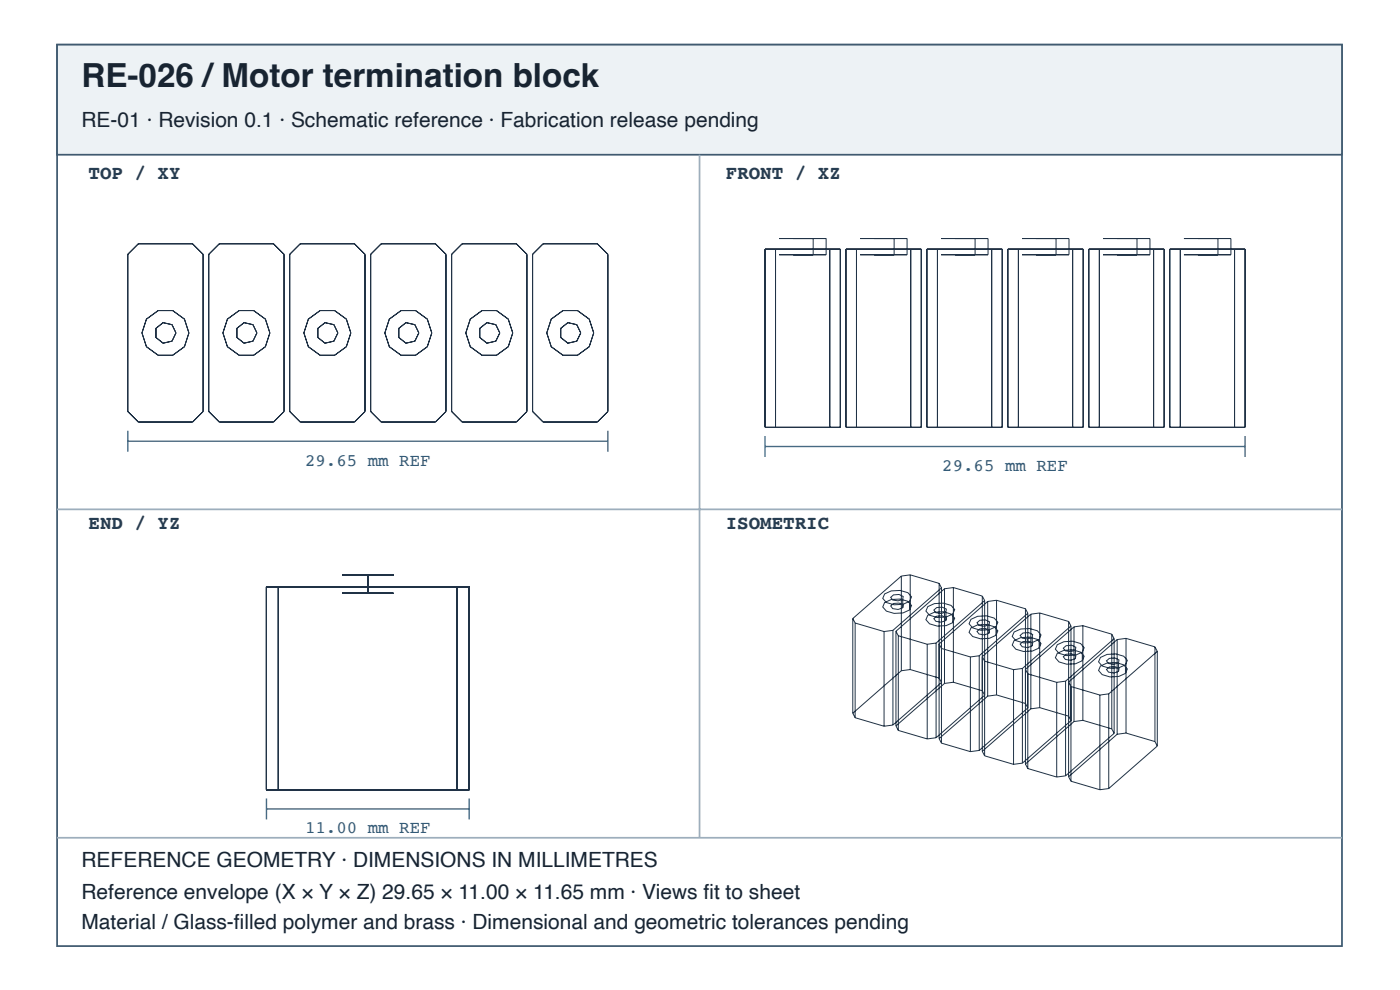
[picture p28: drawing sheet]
<svg xmlns="http://www.w3.org/2000/svg" width="297mm" height="210mm" viewBox="0 0 297 210" stroke-linecap="round" stroke-linejoin="round" font-family="sans-serif">
<defs><g id="words">
<text font-size="7" fill="#182431" x="17.3" y="18.4">RE-026 /Motor termination block</text>
<g font-size="4.4" fill="#182431">
<text x="17.3" y="26.9">RE-01 · Revision 0.1 · Schematic reference · Fabrication release pending</text>
<text x="17.3" y="183.9">REFERENCE GEOMETRY · DIMENSIONS IN MILLIMETRES</text>
<text x="17.3" y="190.6">Reference envelope (X × Y × Z) 29.65 × 11.00 × 11.65 mm · Views fi t to sheet</text>
<text x="17.3" y="196.9">Material / Glass-fi lled polymer and brass · Dimensional and geometric tolerances pending</text>
</g>
<g font-size="4.1" fill="#263d52">
<text x="18.8" y="38">TOP / XY</text>
<text x="154" y="38">FRONT / XZ</text>
<text x="18.8" y="112.1">END / YZ</text>
<text x="154" y="112.1">ISOMETRIC</text>
</g>
<g font-size="3.7" fill="#335b78">
<text x="64.7" y="98.7">29.65 mm REF</text>
<text x="199.9" y="99.8">29.65 mm REF</text>
<text x="64.7" y="176.7">11.00 mm REF</text>
</g>
</g></defs>
<path d="M12.1 9.5h272.6v191.1h-272.6z" fill="none" stroke="#405a70" stroke-width=".37"/>
<path d="M12.1 9.5h272.6v23.3h-272.6z" fill="#edf2f5"/>
<path d="M12.1 9.5h272.6v23.3h-272.6z" fill="none" stroke="#405a70" stroke-width=".37"/>
<path d="M148.4 32.8v144.8M12.1 108h272.6M12.1 177.6h272.6" fill="none" stroke="#9daebc" stroke-width=".37"/>
<g fill="none" stroke="#203246" stroke-width=".21">
<path d="M27.1 53.9l2.2-2.2h11.6l2.2 2.2v33.3l-2.2 2.3h-11.6l-2.2-2.3zM44.3 53.9l2.2-2.2h11.5l2.3 2.2v33.3l-2.3 2.3h-11.5l-2.2-2.3zM63.7 51.7h11.5l2.2 2.2v33.3l-2.2 2.3h-11.5l-2.2-2.3v-33.3zM78.6 53.9l2.3-2.2h11.5l2.2 2.2v33.3l-2.2 2.3h-11.5l-2.3-2.3zM98 51.7h11.6l2.2 2.2v33.3l-2.2 2.3h-11.6l-2.2-2.3v-33.3zM115.2 51.7h11.5l2.3 2.2v33.3l-2.3 2.3h-11.5l-2.2-2.3v-33.3zM162.3 52.8h16v37.8h-16zM164.5 52.8v37.8M165.3 50.6h10zM165.3 54h10zM168.3 50.6h4.2zM168.3 54h4.2z"/>
<path d="M172.5 50.6v3.4M175.3 50.6v3.4M176 52.8v37.8M179.5 52.8h15.9v37.8h-15.9zM181.7 52.8v37.8M182.5 50.6h9.9zM182.5 54h9.9zM185.4 50.6h4.3zM185.4 54h4.3zM189.7 50.6v3.4M192.4 50.6v3.4M193.2 52.8v37.8"/>
<path d="M196.6 52.8h16v37.8h-16zM198.9 52.8v37.8M199.7 50.6h9.9zM199.7 54h9.9zM202.6 50.6h4.3zM202.6 54h4.3zM206.9 50.6v3.4M209.6 50.6v3.4M210.4 52.8v37.8M213.8 52.8h16v37.8h-16zM216.1 52.8v37.8M216.8 50.6h10z"/>
<path d="M216.8 54h10zM219.8 50.6h4.2zM219.8 54h4.2zM224 50.6v3.4M226.8 50.6v3.4M227.6 52.8v37.8M231 52.8h16v37.8h-16zM233.2 52.8v37.8M234 50.6h10zM234 54h10zM237 50.6h4.2zM237 54h4.2z"/>
<path d="M241.2 50.6v3.4M244 50.6v3.4M244.7 52.8v37.8M248.2 52.8h15.9v37.8h-15.9zM250.4 52.8v37.8M251.2 50.6h9.9zM251.2 54h9.9zM254.1 50.6h4.3zM254.1 54h4.3zM258.4 50.6v3.4M261.1 50.6v3.4M261.9 52.8v37.8"/>
<path d="M33.1 69.6l1.5-1.2 1.9 .4 .8 1.8-.8 1.7-1.9 .5-1.5-1.2zM50.3 69.6l1.5-1.2 1.9 .4 .8 1.8-.8 1.7-1.9 .5-1.5-1.2zM67.4 69.6l1.6-1.2 1.8 .4 .9 1.8-.9 1.7-1.8 .5-1.6-1.2zM84.6 69.6l1.5-1.2 1.9 .4 .9 1.8-.9 1.7-1.9 .5-1.5-1.2zM101.8 69.6l1.5-1.2 1.9 .4 .8 1.8-.8 1.7-1.9 .5-1.5-1.2zM119 69.6l1.5-1.2 1.9 .4 .8 1.8-.8 1.7-1.9 .5-1.5-1.2zM56.5 124.4h43v43h-43zM59.1 124.4v43M72.6 121.9h10.8zM72.6 125.8h10.8zM75.6 121.9h4.9zM75.6 125.8h4.9z"/>
<path d="M78 121.9v3.9M97 124.4v43M180.9 131.1v20.1M180.9 131.1l.5 1M181.4 132.1v20.1M181.4 132.1l6.2 1.8M187.6 133.9v20.1M187.7 125.9l1.4-.6 1.9-.1 1.6 .5 .8 .8-.4 1-1.4 .6-1.9 .1-1.7-.5-.7-.8zM187.7 127.7l1.4-.6 1.9-.1 1.6 .5 .8 .9-.4 .9-1.4 .6-1.9 .1-1.7-.4-.7-.9zM189 126.6l.6-.5 1.1-.1 .9 .4-.1 .7-1 .3-1.1-.2zM189 128.5l.6-.6h1.1l.9 .4-.1 .6-1 .3-1.1-.2zM189.4 133.6v20.1"/>
<path d="M189.4 133.6l-1.8 .3M190.1 133.8v20.1M190.1 133.8l.5 1M190.6 134.8v20.1M190.6 134.8l6.1 1.8M191.2 122.1v20.1M191.2 122.1l-10.3 9M191.5 127.1v1.8M193 127.5v1.8M193.1 121.9v20.1M193.1 121.9l6.1 1.8M193.1 121.9l-1.9 .2"/>
<path d="M196.7 136.6v20.1M196.8 128.6l1.4-.6 1.9-.1 1.7 .5 .7 .8-.4 1-1.4 .6-1.9 .1-1.6-.5-.8-.8zM196.8 130.4l1.4-.6 1.9-.1 1.7 .5 .7 .9-.4 .9-1.4 .6-1.9 .1-1.6-.4-.8-.9zM198.1 129.3l.6-.5 1.2-.1 .9 .4-.1 .6-1 .4-1.2-.2zM198.1 131.2l.6-.6 1.2-.1 .9 .5-.1 .6-1 .3-1.2-.2zM198.6 136.3v20.1M198.6 136.3l-1.9 .3M199.2 136.5l.5 1 6.2 1.8M199.2 136.5v20.1M199.2 123.7v20.1M199.2 123.7l.5 .9M199.7 124.6v32.9"/>
<path d="M199.7 124.6l-10.3 9M200.4 124.8v20.1M200.4 124.8l-10.3 9M200.7 129.7v1.9M202.1 130.2v1.8M202.3 124.6v20M202.3 124.6l6.1 1.8M202.3 124.6l-1.9 .2M205.9 139.3v20.1M206 131.3l1.4-.6 1.9-.1 1.6 .4 .8 .9-.4 1-1.4 .6-1.9 .1-1.6-.5-.8-.9zM206 133.1l1.4-.6 1.9-.1 1.6 .5 .8 .9-.4 .9-1.4 .6-1.9 .1-1.6-.5-.8-.8zM207.3 132l.6-.5 1.1-.1 .9 .4-.1 .6-1 .4-1.1-.2z"/>
<path d="M207.3 133.9l.6-.6 1.1-.1 .9 .5-.1 .6-1 .3-1.1-.2zM207.7 139v20.1M207.7 139l-1.8 .3M208.4 126.4v32.9M208.4 126.4l.5 .9M208.9 127.3v20.1M208.9 127.3l-10.3 9M209.5 127.5v20.1M209.5 127.5l-10.3 9M209.8 132.4v1.9M211.3 132.9v1.8M211.4 127.3v20"/>
<path d="M211.4 127.3l6.2 1.8M211.4 127.3l-1.9 .2M215.1 134l1.5-.6 1.8-.1 1.7 .4 .8 .9-.4 1-1.5 .6-1.8 .1-1.7-.5-.8-.9zM215.1 135.8l1.5-.6 1.8-.1 1.7 .5 .8 .8-.4 1-1.5 .6-1.8 .1-1.7-.5-.8-.8zM216.4 134.7l.6-.5 1.2-.1 .9 .4-.1 .6-1 .4-1.1-.2zM216.4 136.5l.6-.5 1.2-.1 .9 .4-.1 .7-1 .3-1.1-.2zM217.6 129.1l-.1 32.9M217.6 129.1l.5 .9M218.1 130l-.1 32.9M218.1 130l-10.4 9M218.7 130.2l-10.3 9 .5 1M218.7 130.2v20.1"/>
<path d="M219 135.1v1.9M220.5 135.6v1.8M220.6 130l6.1 1.8M220.6 130v20M220.6 130l-1.9 .2M224.3 136.7l1.4-.7 1.9-.1 1.6 .5 .8 .9-.4 1-1.4 .6-1.9 .1-1.6-.5-.8-.9zM224.3 138.5l1.4-.6 1.9-.1 1.6 .5 .8 .8-.4 1-1.4 .6-1.9 .1-1.6-.5-.8-.8zM225.6 137.4l.6-.5 1.2-.1 .8 .4-.1 .6-.9 .4-1.2-.2zM225.6 139.2l.6-.5 1.2-.1 .8 .4-.1 .6-.9 .4-1.2-.2zM226.7 131.8v32.9M226.7 131.8l.5 .9M227.2 132.7v32.9"/>
<path d="M227.2 132.7l-10.3 9M227.8 132.9l-10.3 9 .5 1 6.2 1.8M227.8 132.9v20.1M228.1 137.8v1.8M229.6 138.3v1.8M229.7 132.6l6.2 1.9M229.7 132.6v20.1M229.7 132.6l-1.9 .3M233.5 139.4l1.4-.7 1.9-.1 1.6 .5 .8 .9-.4 .9-1.4 .7-1.9 .1-1.7-.5-.7-.9zM235.9 134.5v20M235.9 134.5l.5 .9M236.4 135.4v20.1"/>
<path d="M236.4 135.4l-10.3 9M237 135.6l-10.3 9 .5 1 6.1 1.8M237 135.6v20.1M238.9 135.3v20.1M238.9 135.3l6.1 1.8M238.9 135.3l-1.9 .3M245 137.1v20.1M245 137.1l.5 1M245.5 138.1v20.1M245.5 138.1l-10.3 9M180.9 151.2l.5 1M181.4 152.2l6.2 1.8"/>
<path d="M189.4 153.7l-1.8 .3M190.1 153.9l.5 1M190.6 154.9l6.1 1.8M191.2 142.2l-10.3 9M193.1 142l6.1 1.8M193.1 142l-1.9 .2M198.6 156.4l-1.9 .3M199.2 156.6l.5 .9M199.2 143.8l.5 .9-10.3 9M199.7 157.5l6.2 1.9M200.4 144.9l-10.3 9M202.3 144.6l6.1 1.8 .5 1"/>
<path d="M202.3 144.6l-1.9 .3M207.7 159.1l-1.8 .3M208.4 159.3l.5 .9M208.9 140.2v20M208.9 140.2l6.1 1.8M208.9 147.4l-10.3 9M209.5 147.6l-10.3 9M211.4 147.3l6.2 1.8 .5 1-10.4 9M211.4 147.3l-1.9 .3M215 142v20M216.9 141.7v20.1M216.9 141.7l-1.9 .3"/>
<path d="M218.7 150.3l-10.3 9M220.6 150l6.1 1.8 .5 1-10.3 9M220.6 150l-1.9 .3M224.2 144.7v20M226.1 144.4v20.1M226.1 144.4l-1.9 .3M227.8 153l-10.3 9M229.7 152.7l6.2 1.8M229.7 152.7l-1.9 .3M233.3 147.4v20M233.5 141.2l1.4-.6 1.9-.1 1.6 .4 .8 .9-.4 1-1.4 .6-1.9 .1-1.7-.5-.7-.9zM234.7 140.1l.6-.5 1.2-.1 .9 .4-.1 .6-1 .4-1.1-.2z"/>
<path d="M234.7 141.9l.6-.5 1.2-.1 .9 .4-.1 .6-1 .4-1.1-.2zM235.2 147.1v20.1M235.2 147.1l-1.9 .3M235.9 154.5l.5 1M236.4 155.5l-10.3 9M237 155.7l-10.3 9M237.3 140.5v1.8M238.8 140.9v1.9M238.9 155.4l6.1 1.8M238.9 155.4l-1.9 .3M245 157.2l.5 1M245.5 158.2l-10.3 9"/>
<path d="M208.9 160.2l6.1 1.8M216.9 161.8l-1.9 .2M217.5 162l.5 .9M218 162.9l6.2 1.8M226.1 164.5l-1.9 .2M226.7 164.7l.5 .9M227.2 165.6l6.1 1.8M235.2 167.2l-1.9 .2"/>
<circle cx="35.1" cy="70.6" r="5"/>
<circle cx="52.3" cy="70.6" r="5"/>
<circle cx="69.5" cy="70.6" r="5"/>
<circle cx="86.6" cy="70.6" r="5"/>
<circle cx="103.8" cy="70.6" r="5"/>
<circle cx="121" cy="70.6" r="5"/>
</g>
<path d="M27.1 91.3v4.5M27.1 93.5h101.9M129 91.3v4.5M162.3 92.4v4.5M162.3 94.7h101.8M264.1 92.4v4.5M56.5 169.3v4.4M56.5 171.5h43M99.5 169.3v4.4" fill="none" stroke="#466b86" stroke-width=".3"/>
<use href="#words"/>
</svg>
